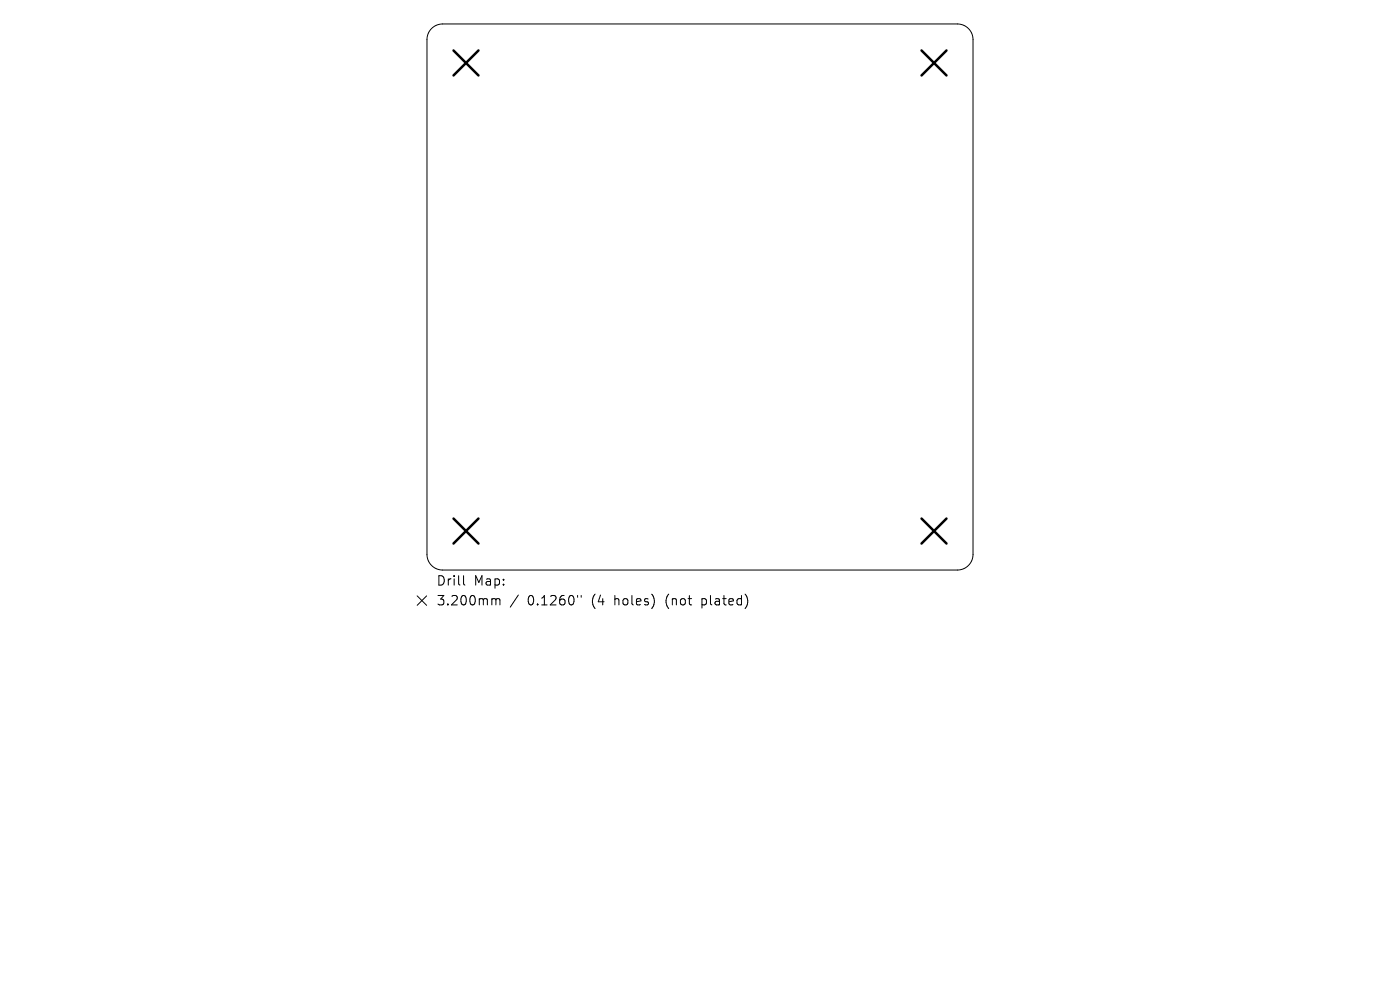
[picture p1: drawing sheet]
<svg xmlns="http://www.w3.org/2000/svg" width="297mm" height="210mm" viewBox="0 0 297 210" stroke-linecap="round" stroke-linejoin="round" font-family="sans-serif">
<defs><g id="words">
<g font-size="2.8">
<text x="92.5" y="124.5">Drill</text>
<text x="100.5" y="124.5">Map:</text>
<text x="92.5" y="128.7">3.200mm</text>
<text x="111.9" y="128.7">0.1260&quot;</text>
<text x="125.7" y="128.7">(4</text>
<text x="130.6" y="128.7">holes)</text>
<text x="141.7" y="128.7">(not</text>
<text x="149.5" y="128.7">plated)</text>
</g>
</g></defs>
<path d="M91.6 6.1a3.3 3.3 0 0 1 2.3-1h109.2a3.3 3.3 0 0 1 3.3 3.3v109.2a3.3 3.3 0 0 1-3.3 3.3h-109.2a3.3 3.3 0 0 1-3.3-3.3v-109.2a3.3 3.3 0 0 1 1-2.3zM88.5 126.4l2 2M90.5 126.4l-2 2M98.3 122.1v1.7l.3 .3M104.6 127h.3l.3 .3M105.2 127.3l.3-.3 .5 .1 .1 1.2M105.2 127.3v1M110 126.2l-1.8 2.6M122.5 126.3v.4M123.3 126.3v.4" fill="none" stroke="#000" stroke-width=".21"/>
<path d="M96.2 10.7l5.3 5.3M101.5 10.7l-5.3 5.3M195.5 10.7l5.3 5.3M200.8 10.7l-5.3 5.3M96.2 110l5.3 5.3M101.5 110l-5.3 5.3M195.5 110l5.3 5.3M200.8 110l-5.3 5.3" fill="none" stroke="#000" stroke-width=".53"/>
<use href="#words"/>
</svg>
